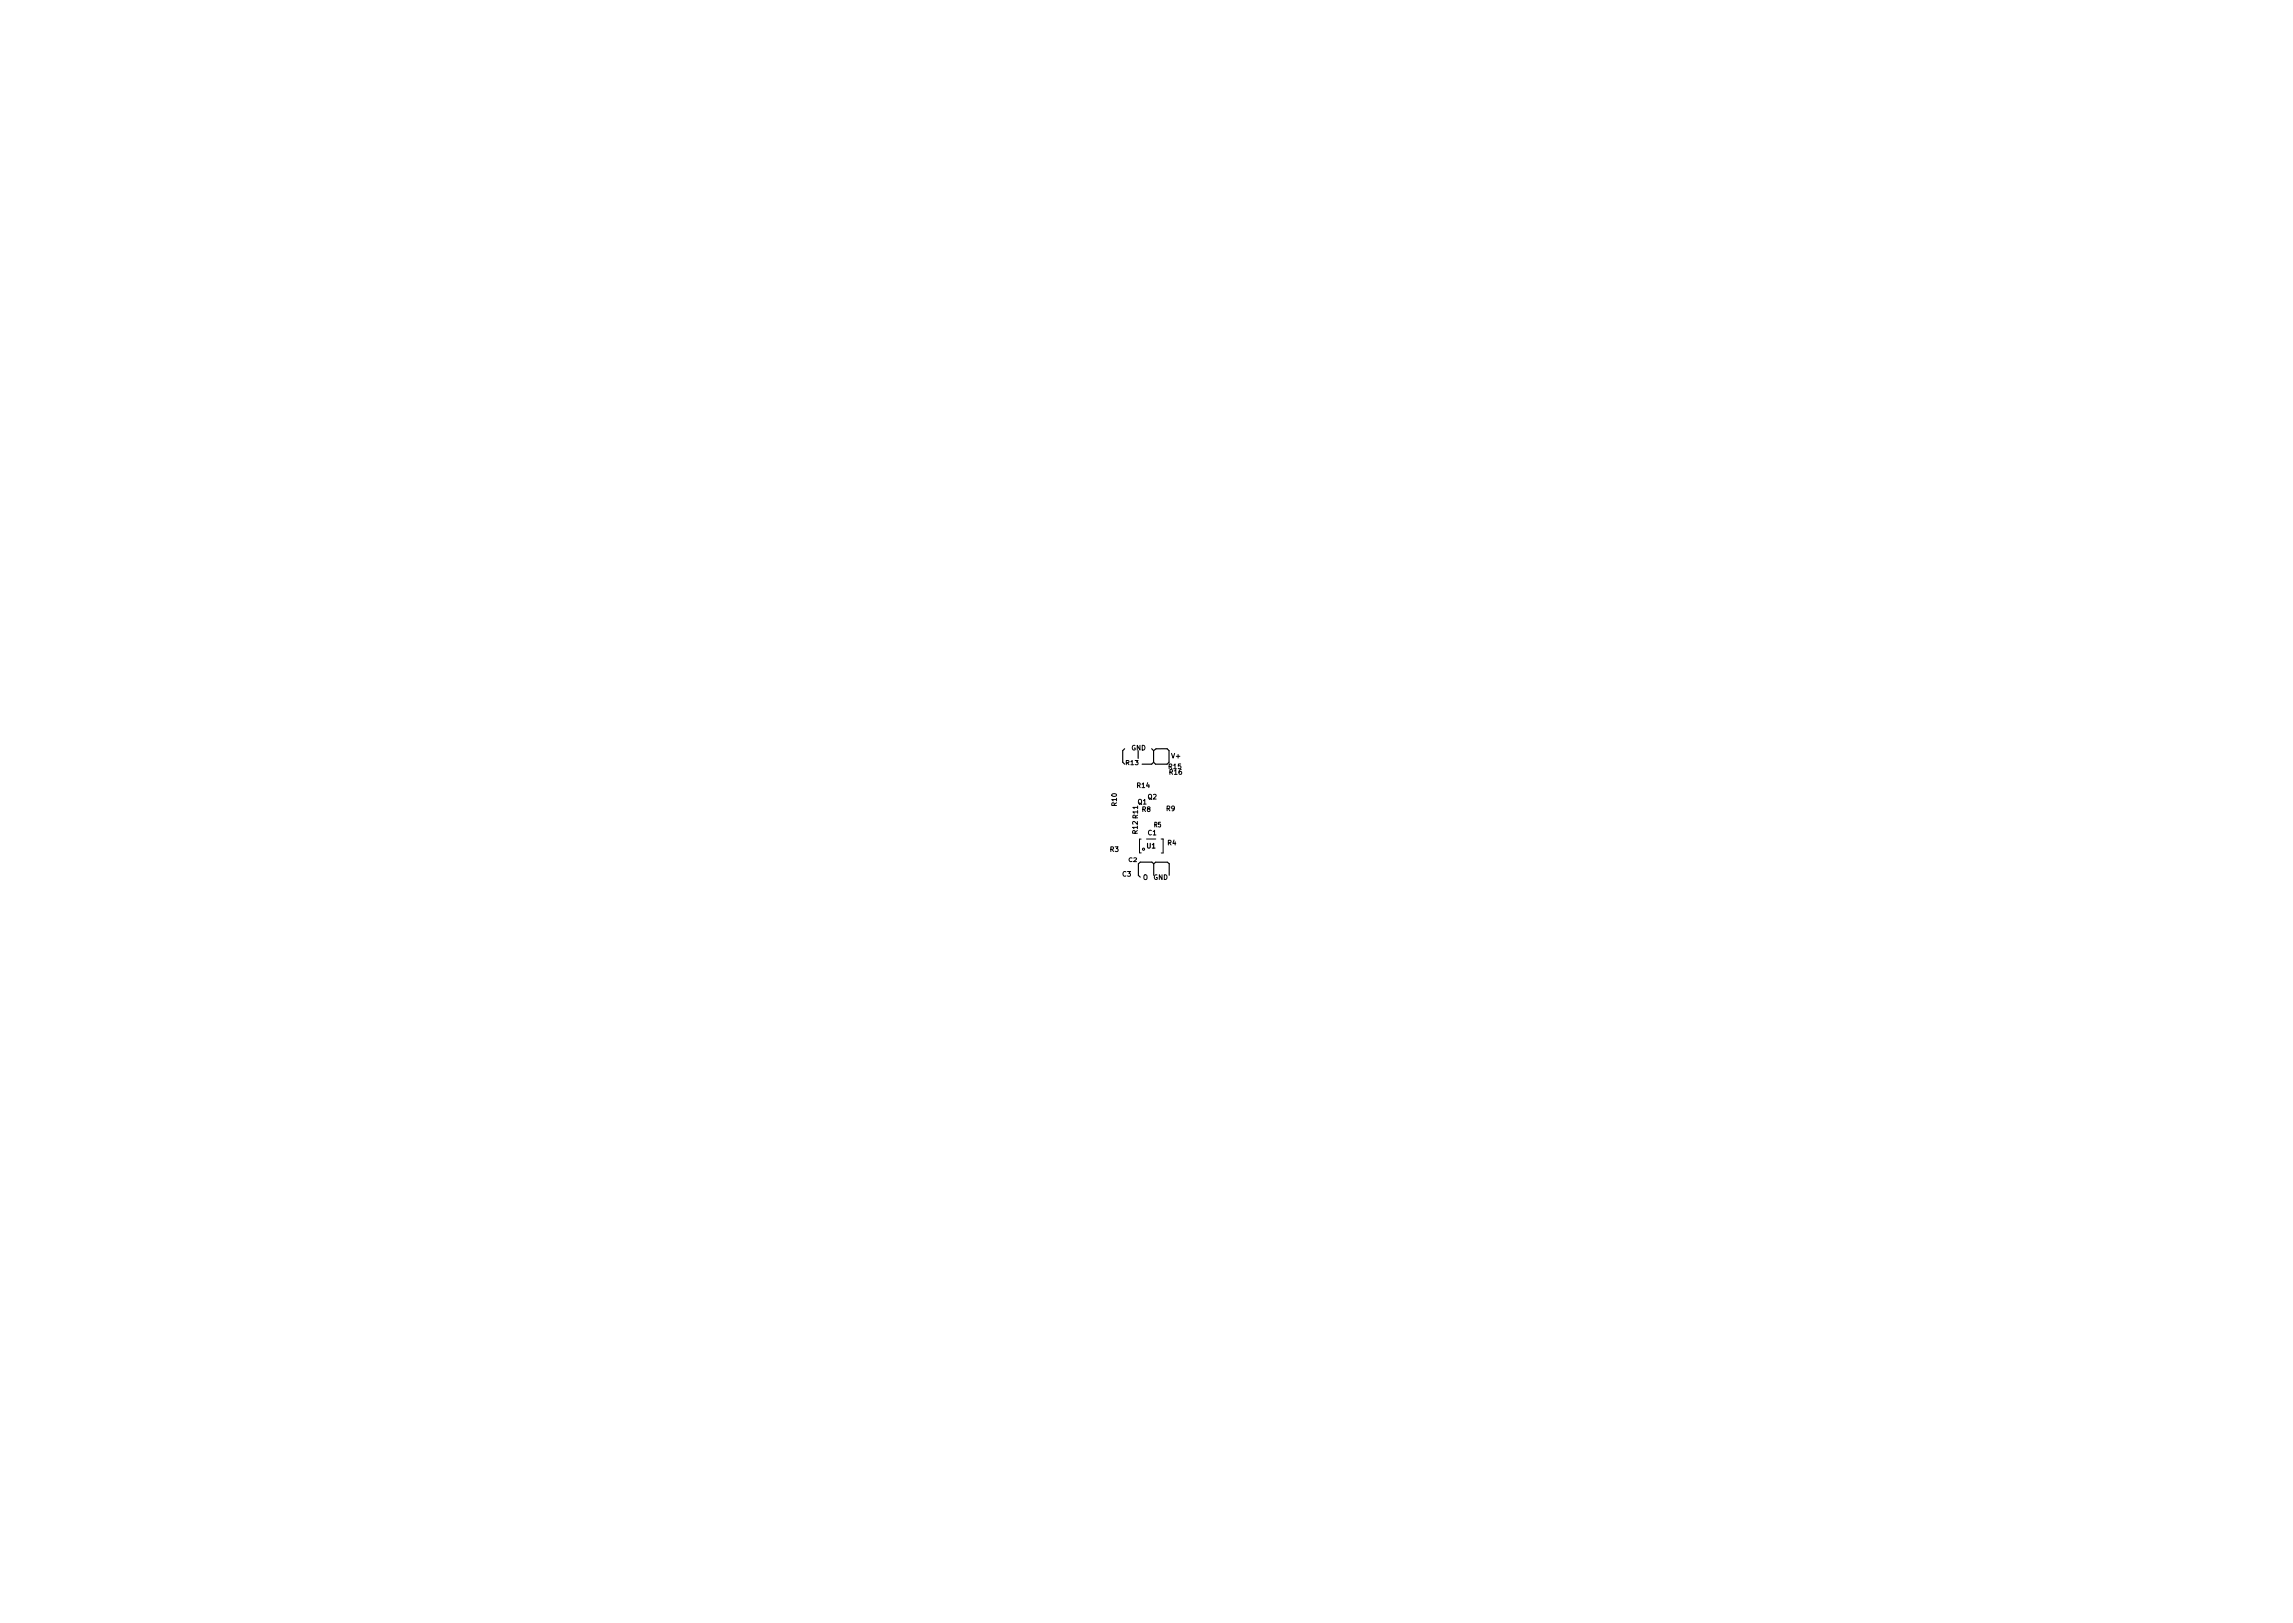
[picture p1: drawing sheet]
<svg xmlns="http://www.w3.org/2000/svg" width="297mm" height="210mm" viewBox="0 0 297 210" stroke-linecap="round" stroke-linejoin="round" font-family="sans-serif">
<defs><g id="words">
<g font-size=".9">
<text x="146.5" y="97.2">GND</text>
<text x="151.3" y="100.3">R16</text>
<text x="151.6" y="99.6">R15</text>
<text x="151.6" y="98.2">V+</text>
<text x="144.7" y="104.2" transform="rotate(-90 144.7 104.2)">R10</text>
<text x="147.3" y="104.2">Q1</text>
<text x="147.4" y="107.8" transform="rotate(-90 147.4 107.8)">R12R11</text>
<text x="147.5" y="102.1">R14</text>
<text x="148.1" y="105.2">R8</text>
<text x="148.6" y="103.5">Q2</text>
<text x="149.6" y="107.2">R5</text>
<text x="151.2" y="105.1">R9</text>
<text x="143.7" y="110.3">R3</text>
<text x="145.3" y="113.5">C3</text>
<text x="148" y="114">O</text>
<text x="148.6" y="109.9">U1</text>
<text x="148.6" y="108.2">C1</text>
<text x="149.4" y="114">GND</text>
<text x="151.2" y="109.5">R4</text>
</g>
<text font-size=".8" x="145.7" y="99.1">R13</text>
<text font-size=".7" x="146.3" y="111.6">C2</text>
</g></defs>
<path d="M145.7 97l-.3 .2v1.5l.3 .3M147.4 97.2v1.1M149.2 97l.2 .2M149.4 98.7l-.2 .3h-1.2M149.4 97.2v1.5M151.2 97l.2 .2v1.5l-.2 .3h-1.5l-.3-.3M151.2 97h-1.4l-.4 .3M149.5 111.9l.2-.2h1.5l.3 .2v1.5M149.5 111.9v1.5M149.5 111.9l-.3-.2h-1.5l-.2 .2v1.5l.2 .2" fill="none" stroke="#000" stroke-width=".15"/>
<g fill="none" stroke="#000" stroke-width=".13">
<path d="M147.4 104.4v.4M147.6 110.5h.2M147.8 108.7h-.2v1.8M148.5 108.7h1.2M150.4 108.7h.3M150.7 108.7v1.8h-.3"/>
<circle cx="148.1" cy="110" r=".14"/>
</g>
<use href="#words"/>
</svg>
